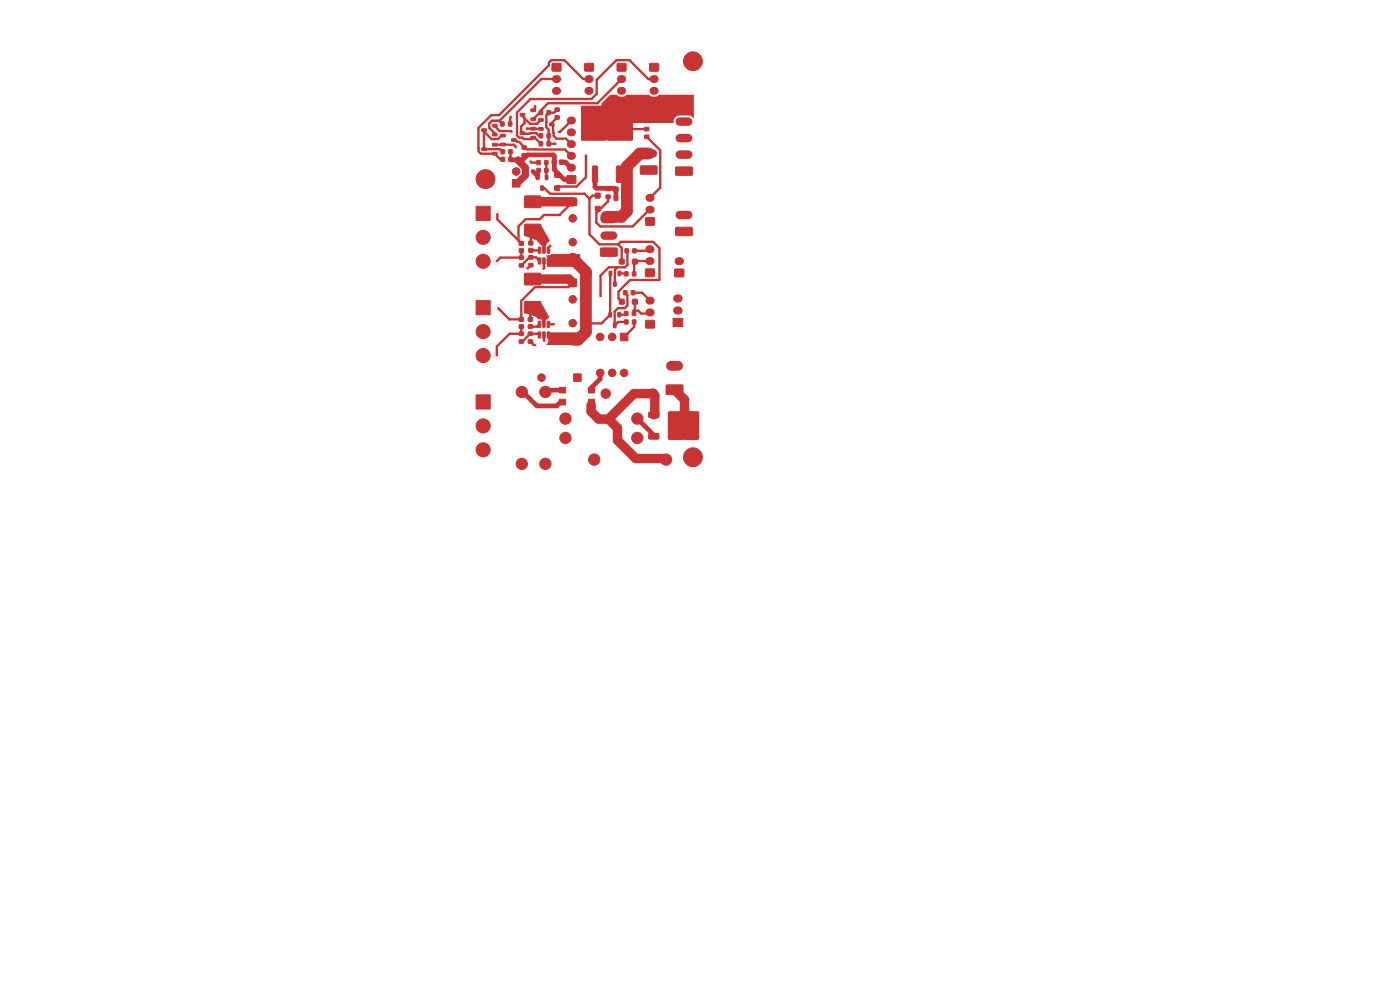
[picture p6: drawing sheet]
<svg xmlns="http://www.w3.org/2000/svg" width="297mm" height="210mm" viewBox="0 0 297 210" stroke-linecap="round" stroke-linejoin="round" font-family="sans-serif">
<g fill="#c83434" stroke="#c83434" stroke-width=".21">
<path d="M101 43.8h3v3h-3z"/>
<path d="M114.3 25.2h.9l.1 .5h-.9z"/>
<path d="M114.3 27.1h.9l.1 .5h-.9z"/>
<path d="M116.6 26.1h.8l.1 .5-.9 .1z"/>
<path d="M132.7 39.7h.9v.9h-.9z"/>
<path d="M130.2 39.7h.9v.9h-.9z"/>
<path d="M108 31.8h.6v.8h-.6z"/>
<path d="M106.3 31.8h.7v.8h-.7z"/>
<path d="M134.2 66.1h.6v.8h-.6z"/>
<path d="M132.5 66.1h.7v.8h-.7z"/>
<path d="M115.7 37.2h.5v.9l-.5-.1z"/>
<path d="M113.8 37.2h.5v.9l-.5-.1z"/>
<path d="M114.7 39.4l.6 .1-.1 .9-.5-.1z"/>
<path d="M120.7 71.3h1.6v1.6h-1.6z"/>
<path d="M131.1 66.3l.5 .1v.9l-.5-.1z"/>
<path d="M129.2 66.3l.5 .1v.9l-.5-.1z"/>
<path d="M130.1 68.6h.6l-.1 .9-.5-.1z"/>
<path d="M134.3 52.8h.6v.8h-.6z"/>
<path d="M132.6 52.8h.7v.8h-.7z"/>
<path d="M124.8 84.7h1.4v1.2h-1.4z"/>
<path d="M124.8 82.2h1.4v1.2h-1.4z"/>
<path d="M118.7 82.2h1.3v1.2h-1.3z"/>
<path d="M118.7 84.7h1.3v1.2h-1.3z"/>
<path d="M133.9 61.7h.7v.8h-.7z"/>
<path d="M132.3 61.7h.7v.8h-.7z"/>
<path d="M117.7 39.4h1v1h-1z"/>
<path d="M117.7 36.6h1v1h-1z"/>
<path d="M137.9 13.5h1.8v1.5h-1.8z"/>
<path d="M106.3 28.5h.8l.1 .5h-.9z"/>
<path d="M106.3 30.4h.8l.1 .5h-.9z"/>
<path d="M108.5 29.4h.9l.1 .5-.9 .1z"/>
<path d="M134.2 67.9h.7v.8h-.7z"/>
<path d="M132.5 67.9h.7v.8h-.7z"/>
<path d="M141.4 81.7h3.3l.2 .2v1.7l-.3 .1h-3.1l-.2-.2z"/>
<path d="M112.6 25h.9l.1 .5-.9 .1z"/>
<path d="M112.6 23.1h.9l.1 .5-.9 .1z"/>
<path d="M110.4 24.1h.8l.1 .5h-.9z"/>
<path d="M112.1 72.1h.8v.7h-.8z"/>
<path d="M112.1 70.5h.8v.6h-.8z"/>
<path d="M115.6 35.7h.6v.9h-.6z"/>
<path d="M113.9 35.7h.7v.9h-.7z"/>
<path d="M136.8 28.7h.8v.7h-.8z"/>
<path d="M136.8 27h.8v.7h-.8z"/>
<path d="M116.1 28.4h.6v.8h-.6z"/>
<path d="M114.4 28.4h.7v.8h-.7z"/>
<path d="M110.2 54.3h.8v.7h-.8z"/>
<path d="M110.2 56h.8v.6h-.8z"/>
<path d="M112.6 28.9h.9l.1 .5-.9 .1z"/>
<path d="M112.6 27h.9l.1 .5-.9 .1z"/>
<path d="M110.4 28h.8l.1 .5h-.9z"/>
<path d="M107.9 25.9h.7v.8h-.7z"/>
<path d="M106.2 25.9h.7v.8h-.7z"/>
<path d="M132 41.7h.7v.8h-.7z"/>
<path d="M130.3 41.7h.7v.8h-.7z"/>
<path d="M117.2 34h.7v.8h-.7z"/>
<path d="M118.7 34h.8v.8h-.8z"/>
<path d="M131.4 63.5h1v1h-1z"/>
<path d="M134.2 63.5h1v1h-1z"/>
<path d="M117.8 22.9h.8v.7h-.8z"/>
<path d="M117.8 24.6h.8v.7h-.8z"/>
<path d="M124.1 13.5h1.8v1.5h-1.8z"/>
<path d="M131.4 55h1v1h-1z"/>
<path d="M134.2 55h1v1h-1z"/>
<path d="M114.2 54.7l.5 .1-.1 1.2-.4-.1z"/>
<path d="M115.2 54.7l.5 .1-.1 1.2-.5-.1z"/>
<path d="M116.1 54.7l.5 .1-.1 1.2-.4-.1z"/>
<path d="M116.1 52.5h.5l-.1 1.2h-.4z"/>
<path d="M115.2 52.5h.5l-.1 1.2h-.5z"/>
<path d="M114.2 52.5h.5l-.1 1.2h-.4z"/>
<path d="M131 13.5h1.8v1.5h-1.8z"/>
<path d="M131.6 70.7h1.6v1.6h-1.6z"/>
<path d="M112.2 51.2h.8v.8h-.8z"/>
<path d="M112.2 52.7h.8v.8h-.8z"/>
<path d="M120.7 59.2h1.6v1.6h-1.6z"/>
<path d="M101 63.8h3v3h-3z"/>
<path d="M110.2 67.4h.8v.7h-.8z"/>
<path d="M110.2 68.9h.8v.8h-.8z"/>
<path d="M111.3 47.6h3.4v2.4h-3.4z"/>
<path d="M111.3 41.6h3.4v2.4h-3.4z"/>
<path d="M120.7 42h1.6v1.6h-1.6z"/>
<path d="M143.2 57.1h1.8v1.6h-1.8z"/>
<path d="M126.3 41h1v1h-1z"/>
<path d="M126.3 43.8h1v1h-1z"/>
<path d="M111.3 64h3.4v2.4h-3.4z"/>
<path d="M111.3 58h3.4v2.4h-3.4z"/>
<path d="M108 33.4h.6v.8h-.6z"/>
<path d="M106.3 33.4h.7v.8h-.7z"/>
<path d="M134.2 57.7h.7v.8h-.7z"/>
<path d="M132.5 57.7h.7v.8h-.7z"/>
<path d="M143.4 48.3l3.3-.1 .2 .3v1.3l-.3 .2h-3.1l-.2-.3z"/>
<path d="M143.4 35.5l3.3-.1 .2 .2v1.4l-.3 .2h-3.1l-.2-.3z"/>
<path d="M142.8 67.5h2v1.8h-2z"/>
<path d="M125.7 35.3l.8-.1 .3 .2v3.1l-.2 .2h-.7l-.2-.2z"/>
<path d="M123.4 27.8h5.1l.1 1.9h-5.2z"/>
<path d="M128.9 27.8h5.2l.1 1.9h-5.2z"/>
<path d="M123.4 22.6h10.6l.2 .1-.1 6.7-.1 .2-10.5-.1-.1-.1z"/>
<path d="M123.4 22.6h5.1v4.4h-5.1z"/>
<path d="M129 22.6h5.1v4.4h-5.1z"/>
<path d="M130.8 35.3l.8-.1 .2 .2v3.1l-.1 .2h-.7l-.2-.2z"/>
<path d="M117.2 13.5h1.8v1.5h-1.8z"/>
<path d="M101 83.8h3v3h-3z"/>
<path d="M112.1 67.4h.8v.7h-.8z"/>
<path d="M112.1 68.9h.8v.8h-.8z"/>
<path d="M110.2 51.2h.8v.8h-.8z"/>
<path d="M110.2 52.8h.8v.8h-.8z"/>
<path d="M116.1 30.1h.6v.8h-.6z"/>
<path d="M114.4 30.1h.7v.8h-.7z"/>
<path d="M115.5 34.1h.7v.8h-.7z"/>
<path d="M113.9 34.1h.7v.8h-.7z"/>
<path d="M110.8 32.6h.8v.7h-.8z"/>
<path d="M110.8 31h.8v.6h-.8z"/>
<path d="M120.7 54.1h1.6v1.6h-1.6z"/>
<path d="M108.7 38.1h1.6v1.6h-1.6z"/>
<path d="M121.7 79.3h1.6v1.6h-1.6z"/>
<path d="M104.5 32.3h.9l.1 .5-.9 .1z"/>
<path d="M104.5 30.4h.9l.1 .5-.9 .1z"/>
<path d="M102.2 31.4h.9l.1 .5h-.9z"/>
<path d="M110.2 70.5h.8v.6h-.8z"/>
<path d="M110.2 72.1h.8v.7h-.8z"/>
<path d="M104.5 28.3h.9l.1 .5h-.9z"/>
<path d="M104.5 26.4h.9l.1 .5h-.9z"/>
<path d="M102.2 27.3h.9l.1 .5-.9 .1z"/>
<path d="M128.6 41.4h.8v.7h-.8z"/>
<path d="M128.6 39.7h.8v.7h-.8z"/>
<path d="M131.1 57.5l.6 .1-.1 .9-.5-.1z"/>
<path d="M129.2 57.5l.6 .1-.1 .9-.5-.1z"/>
<path d="M130.2 59.8l.5 .1v.9l-.5-.1z"/>
<path d="M137.7 87.5l1.9-.1 .2 .3v.7l-.3 .2h-1.7l-.2-.2z"/>
<path d="M141.9 87.5h2.9v2.6h-2.9z"/>
<path d="M141.9 90.5h2.9v2.6h-2.9z"/>
<path d="M141.9 87.5h6.2v5.6h-6.2z"/>
<path d="M145.2 87.5h2.9v2.6h-2.9z"/>
<path d="M145.2 90.5h2.9v2.6h-2.9z"/>
<path d="M137.7 92h1.9l.2 .2v.8l-.3 .2-1.7-.1-.2-.2z"/>
<path d="M114.2 70.4l.5 .1-.1 1.2-.4-.1z"/>
<path d="M115.2 70.4l.5 .1-.1 1.2-.5-.1z"/>
<path d="M116.1 70.4l.5 .1-.1 1.2-.4-.1z"/>
<path d="M116.1 68.2h.5l-.1 1.2h-.4z"/>
<path d="M115.2 68.2h.5l-.1 1.2h-.5z"/>
<path d="M114.2 68.2h.5l-.1 1.2h-.4z"/>
<path d="M112.2 55.9h.8v.7h-.8z"/>
<path d="M112.2 54.3h.8v.6h-.8z"/>
<path d="M116.1 23.5h.6v.8h-.6z"/>
<path d="M114.4 23.5h.7v.8h-.7z"/>
<path d="M127.4 52.7l3.4-.1 .2 .2-.1 1.4-.2 .2h-3.2l-.1-.3z"/>
<path d="M135.9 35.2h3.4l.1 .2v1.4l-.2 .2-3.2-.1-.2-.2z"/>
<path d="M137 68h1.8v1.5h-1.8z"/>
<path d="M137 46.2h1.8v1.5h-1.8z"/>
<path d="M137 57.1h1.8v1.5h-1.8z"/>
<path d="M120.3 37.3h1.8v1.5h-1.8z"/>
<circle cx="102.5" cy="50.3" r="1.5"/>
<circle cx="102.5" cy="55.4" r="1.5"/>
<circle cx="147" cy="13" r="2"/>
<circle cx="121.5" cy="68.6" r=".8"/>
<circle cx="128.5" cy="83.5" r="1"/>
<circle cx="138.5" cy="83.5" r="1"/>
<circle cx="147" cy="97" r="2"/>
<circle cx="141.3" cy="97.5" r="1.2"/>
<circle cx="126.1" cy="97.5" r="1.2"/>
<circle cx="129.9" cy="71.5" r=".8"/>
<circle cx="127.3" cy="71.5" r=".8"/>
<circle cx="127.3" cy="79.1" r=".8"/>
<circle cx="129.9" cy="79.1" r=".8"/>
<circle cx="132.4" cy="79.1" r=".8"/>
<circle cx="121.5" cy="63.5" r=".8"/>
<circle cx="102.5" cy="70.3" r="1.5"/>
<circle cx="102.5" cy="75.4" r="1.5"/>
<circle cx="121.5" cy="46.3" r=".8"/>
<circle cx="102.5" cy="90.3" r="1.5"/>
<circle cx="102.5" cy="95.4" r="1.5"/>
<circle cx="103" cy="38" r="2"/>
<circle cx="120" cy="88.8" r="1.2"/>
<circle cx="135.2" cy="88.8" r="1.2"/>
<circle cx="120" cy="92.9" r="1.2"/>
<circle cx="135.2" cy="92.9" r="1.2"/>
<circle cx="121.5" cy="51.4" r=".8"/>
<circle cx="109.5" cy="36.4" r=".8"/>
<circle cx="114.9" cy="80.1" r=".8"/>
<circle cx="110.7" cy="83.2" r="1.2"/>
<circle cx="110.7" cy="98.4" r="1.2"/>
<circle cx="115.7" cy="83.2" r="1.2"/>
<circle cx="115.7" cy="98.4" r="1.2"/>
</g>
<g fill="none" stroke="#c83434" stroke-width="1.7">
<path d="M117.9 16.8h.3M117.9 19.3h.3M124.8 16.8h.3M124.8 19.3h.3M131.7 16.8h.3M131.7 19.3h.3M138.6 16.8h.3M138.6 19.3h.3M121.1 35.6h.2M121.1 33.1h.2M121.1 30.6h.2M121.1 28.1h.2"/>
<path d="M121.1 25.6h.2M137.8 55.4h.2M137.8 52.9h.2M137.8 44.5h.2M137.8 42h.2M143.9 55.4h.3M137.8 66.3h.2M137.8 63.8h.2M143.6 65.9h.3M143.6 63.3h.3"/>
</g>
<path d="M142.3 77.6h1.6" fill="none" stroke="#c83434" stroke-width="2.1"/>
<path d="M136.7 32.6h1.8M144.2 32.8h1.8M144.2 29.3h1.8M144.2 25.8h1.8M144.2 22.3h1.8M128.3 50h1.8M128.3 46.5h1.8M144.2 45.6h1.8" fill="none" stroke="#c83434" stroke-width="1.8"/>
<g fill="#ececec" stroke="#ececec" stroke-width=".21">
<circle cx="113.5" cy="22.5" r=".5"/>
<circle cx="117.5" cy="68.8" r=".5"/>
<circle cx="108.5" cy="28" r=".5"/>
<circle cx="116.7" cy="52.2" r=".5"/>
<circle cx="111.8" cy="27.2" r=".5"/>
<circle cx="113.1" cy="36.4" r=".5"/>
<circle cx="113.5" cy="73.2" r=".5"/>
<circle cx="109.5" cy="31.2" r=".5"/>
<circle cx="111.9" cy="56.9" r=".5"/>
<circle cx="105.4" cy="55.4" r=".8"/>
<circle cx="105.4" cy="75.4" r=".8"/>
<circle cx="105.8" cy="65.4" r=".8"/>
<circle cx="105.5" cy="45.4" r=".8"/>
<circle cx="124.3" cy="33" r=".5"/>
<circle cx="131.3" cy="23.1" r=".5"/>
<circle cx="129.3" cy="23.1" r=".5"/>
<circle cx="142.2" cy="22.1" r=".5"/>
<circle cx="130.3" cy="23.1" r=".5"/>
<circle cx="142.2" cy="21.1" r=".5"/>
<circle cx="142.2" cy="23.1" r=".5"/>
<circle cx="115.4" cy="72.3" r=".5"/>
<circle cx="127.4" cy="62.8" r=".5"/>
<circle cx="115.3" cy="57" r=".5"/>
<circle cx="117.6" cy="33.1" r=".5"/>
<circle cx="117.8" cy="30.6" r=".5"/>
<circle cx="108.4" cy="24.8" r=".5"/>
<circle cx="112.5" cy="34.3" r=".5"/>
<circle cx="118.6" cy="28" r=".5"/>
</g>
<g fill="none" stroke="#c83434" stroke-width=".5">
<path d="M118.1 16.8h-3.3l-8.8 8.8h-1.7l-.5 .6v.9l1.2 1.2v.3M125 16.8h-1.3l-4-4h-2.7l-.6 .5v.6l-10.5 10.5h-1.7l-2.7 2.7v5l.5 .5h3l1.2 1.2h.5M131.9 16.8l-5.2 5.1h-10.4l-1.5 1.5v.5h-.3l-1.4 1.4M138.8 16.8h-1.3l-4-4h-2.7l-4.2 4.1v3l-1.1 1.1h-13l-2.8 2.9v4.8l.4 .5h.7l.3 .3h1.7l.3-.3h.4l1.3 1.3M101.5 31.4h.1M102.7 27.6v4h3.4l.6 .6M102.7 27.9l1.6 1.6h1.3l.8-.7h.3M105 26.6l1 1.2h2.4l.1 .2M105 30.7h4l.5 .5M105.9 25.6l.7 .7M108.3 32.2v1.6M108.4 24.8l-.2 .2v1.3"/>
<path d="M109 29.7h.4l.4 .4h.3l1.6 1.6h8.2l1.3 1.4M110.8 24.3v.4l1.6 1.5h1.6l.8-.7M111.3 25.1v1l-.7 .7v1.2l.7 .4 2.5-.2 .5 .6h.5M111.8 27.2l3 .1M112.5 34.3l.3 .2h1.4M113.5 22.5v.5l-.4 .4M114.3 36.1v1.3M115 39.9h.5l1.2 1.2h7.3l1.1 1.1M115.9 34.5v3l.1 .2M118.2 23.3l-.6 .6h-1.2l-.5 .5v2.6l.5 .5v3l1.4 .1M118.2 24.9l-1.2 1.2v.3l.3 .3 .2 2.1 .5 .6h2.1l1.1 1.2M121.2 25.6l-2.4 2.4h-.2"/>
<path d="M124.3 33v4.6l-2 2h-3.8l-.3 .3M128.8 27.2l.1 .2h8.3M137.2 29l2.9 2.9v7.9l-2.2 2.2M105.5 45.4v1.1l5.1 5.1M110.6 53.2v1.4h-4.5l-.7 .8M112.6 56.2l-.7 .7M113 48.9l-.4 .4v2.3M114.5 53.1h-1.9M114.5 55.4l-.8-.8h-1.4l-1.7 1.7M115.4 51.3v1.8M115.4 55.4l-.1 1.6M116.8 52.2l-.4 .4v.5"/>
<path d="M121.5 60l-.9 .9h-7.1l-2.9 2.9v3.9h-2.5l-2.3-2.3M121.5 42.8l-2.8 2.8h-3.3l-.9 .9h-3l-1.5 1.5v3M125.1 42.2v7.5l2.1 2.1h3.9M126.8 41.5h-1.1l-.6 .7M129 41.7v1l-2.5 2.5v2l.8 .8h6.9l3.7-3.5-.4-.4M129.5 58v8.8l-1.9 1.8h-4.3M131 56.7l-.5 .6v3M131.1 51.8l.8 .8v2.9M131.1 51.8l.6-.5h6.9l1.3 1.3v6.7l-6.2 .1-2.5 2.5v1.4l.7 .7M131.4 58h1.4l.1 .1-.1 .1M132.9 53.2l.2 .1v2.9l-.5 .5h-3.4l-1.8 1.8v4.3M137.7 55.2l.2 .2h-3.1l-.3 .3v2.4"/>
<path d="M137.9 52.9l-.4 .3h-2.9M110.6 69.3v1.5h-2.5l-2.7 2.7v1.9M112.5 72.4l.7 .8h.3M113 65.2l-.5 .5v2M114.4 71.1l-.2-.3h-1.7l-1.7 1.6h-.2M114.4 68.8l-.5 .5h-1.4M115.4 67.8v1M115.4 71.1v1.2M115.4 71.9h.1M116.3 68.8h1.2M121.5 68.6l-.2 .2M130.2 71.3l.2 .2"/>
<path d="M132.6 62.1l.5 .5v2.2l-.6 .6h-1.4l-.7 .7v2.9l.7-.7h1.8M132.8 66.5l-.2 .3h-1.2M134.3 62.1h1.9l1.7 1.7M134.5 68.3v1.1l-2.1 2.1M134.7 64v1.6l-.3 .3h1l.6 .6h1.6l.3-.2"/>
</g>
<path d="M108.3 33.8l2.6 .1 1-1h5.5l.2 .2v2.9l2.1 2.1h1.5M113.1 36.4l1 .9v.3M119.1 34.4h.8l1.3 1.2M126.2 36.4v3.3l.3 .2h3.9l.3 .3v1.9M127.3 79.1v1.3l-1.8 1.8v.6M110.7 83.2h.3l2.9 2.9h4.2l.8-.8h.5M119.4 82.8h-3.3l-.4 .4M135.2 88.8l3.5 3.5v.3M143.1 82.7h1.2" fill="none" stroke="#c83434" stroke-width="1"/>
<path d="M137.6 32.6h-1.9l-2.7 2.7v9.5l-1.2 1.2h-3.2M121.5 54.9l2.8 2.8v12.7l-1.7 1.7h-1.1" fill="none" stroke="#c83434" stroke-width="2.5"/>
<path d="M113 48.9l2.4 2.4M113 65.2l2.4 2.4v.2" fill="none" stroke="#c83434" stroke-width=".7"/>
<path d="M113 59.2h7.7l.8 .8M113 42.8h8.5M121.5 42.8h.1M125.4 85.9v1.4l1.6 1.6h2.1M129.1 88.9l1.9 1.9v2.6l3.9 3.9h5.9M138.7 88l.2-.2v-3.9l-.4-.4h-4l-5.4 5.4M143.1 82.7l2.1 2.1v5.9" fill="none" stroke="#c83434" stroke-width="2"/>
<path d="M109.9 33.9v.2l1.6 1.5v1.6l-1.7 1.7h-.3" fill="none" stroke="#c83434" stroke-width="1.5"/>
<g fill="#c83434">
<path d="M115.9 54.1h.7l.4-.2h6.1v2.7h-7z"/>
<path d="M111.3 66.2l3.3-2.2 1.9 3.2-.3 .5a.61 .61 0 0 0-.5 .9h-.6v-.5l-.3-.3-.6-.1-.5-.5z"/>
<path d="M116.1 70.5h7v2.7h-7.2v-.1a.92 .92 0 0 0 .2-1.5z"/>
<path d="M111.4 49.9l3.3-2.2 1.9 3.3-.6 .6-.3 .8h-.5l-1.4-1.4z"/>
<path d="M129.4 20.1h1.4a1.48 1.48 0 0 0 2.1 0h4.8a1.48 1.48 0 0 0 2.1 0h7.4v5l-1-.6h-2.1a1.37 1.37 0 0 0-1.2 1.6h-15.3v-4.1z"/>
</g>
</svg>
